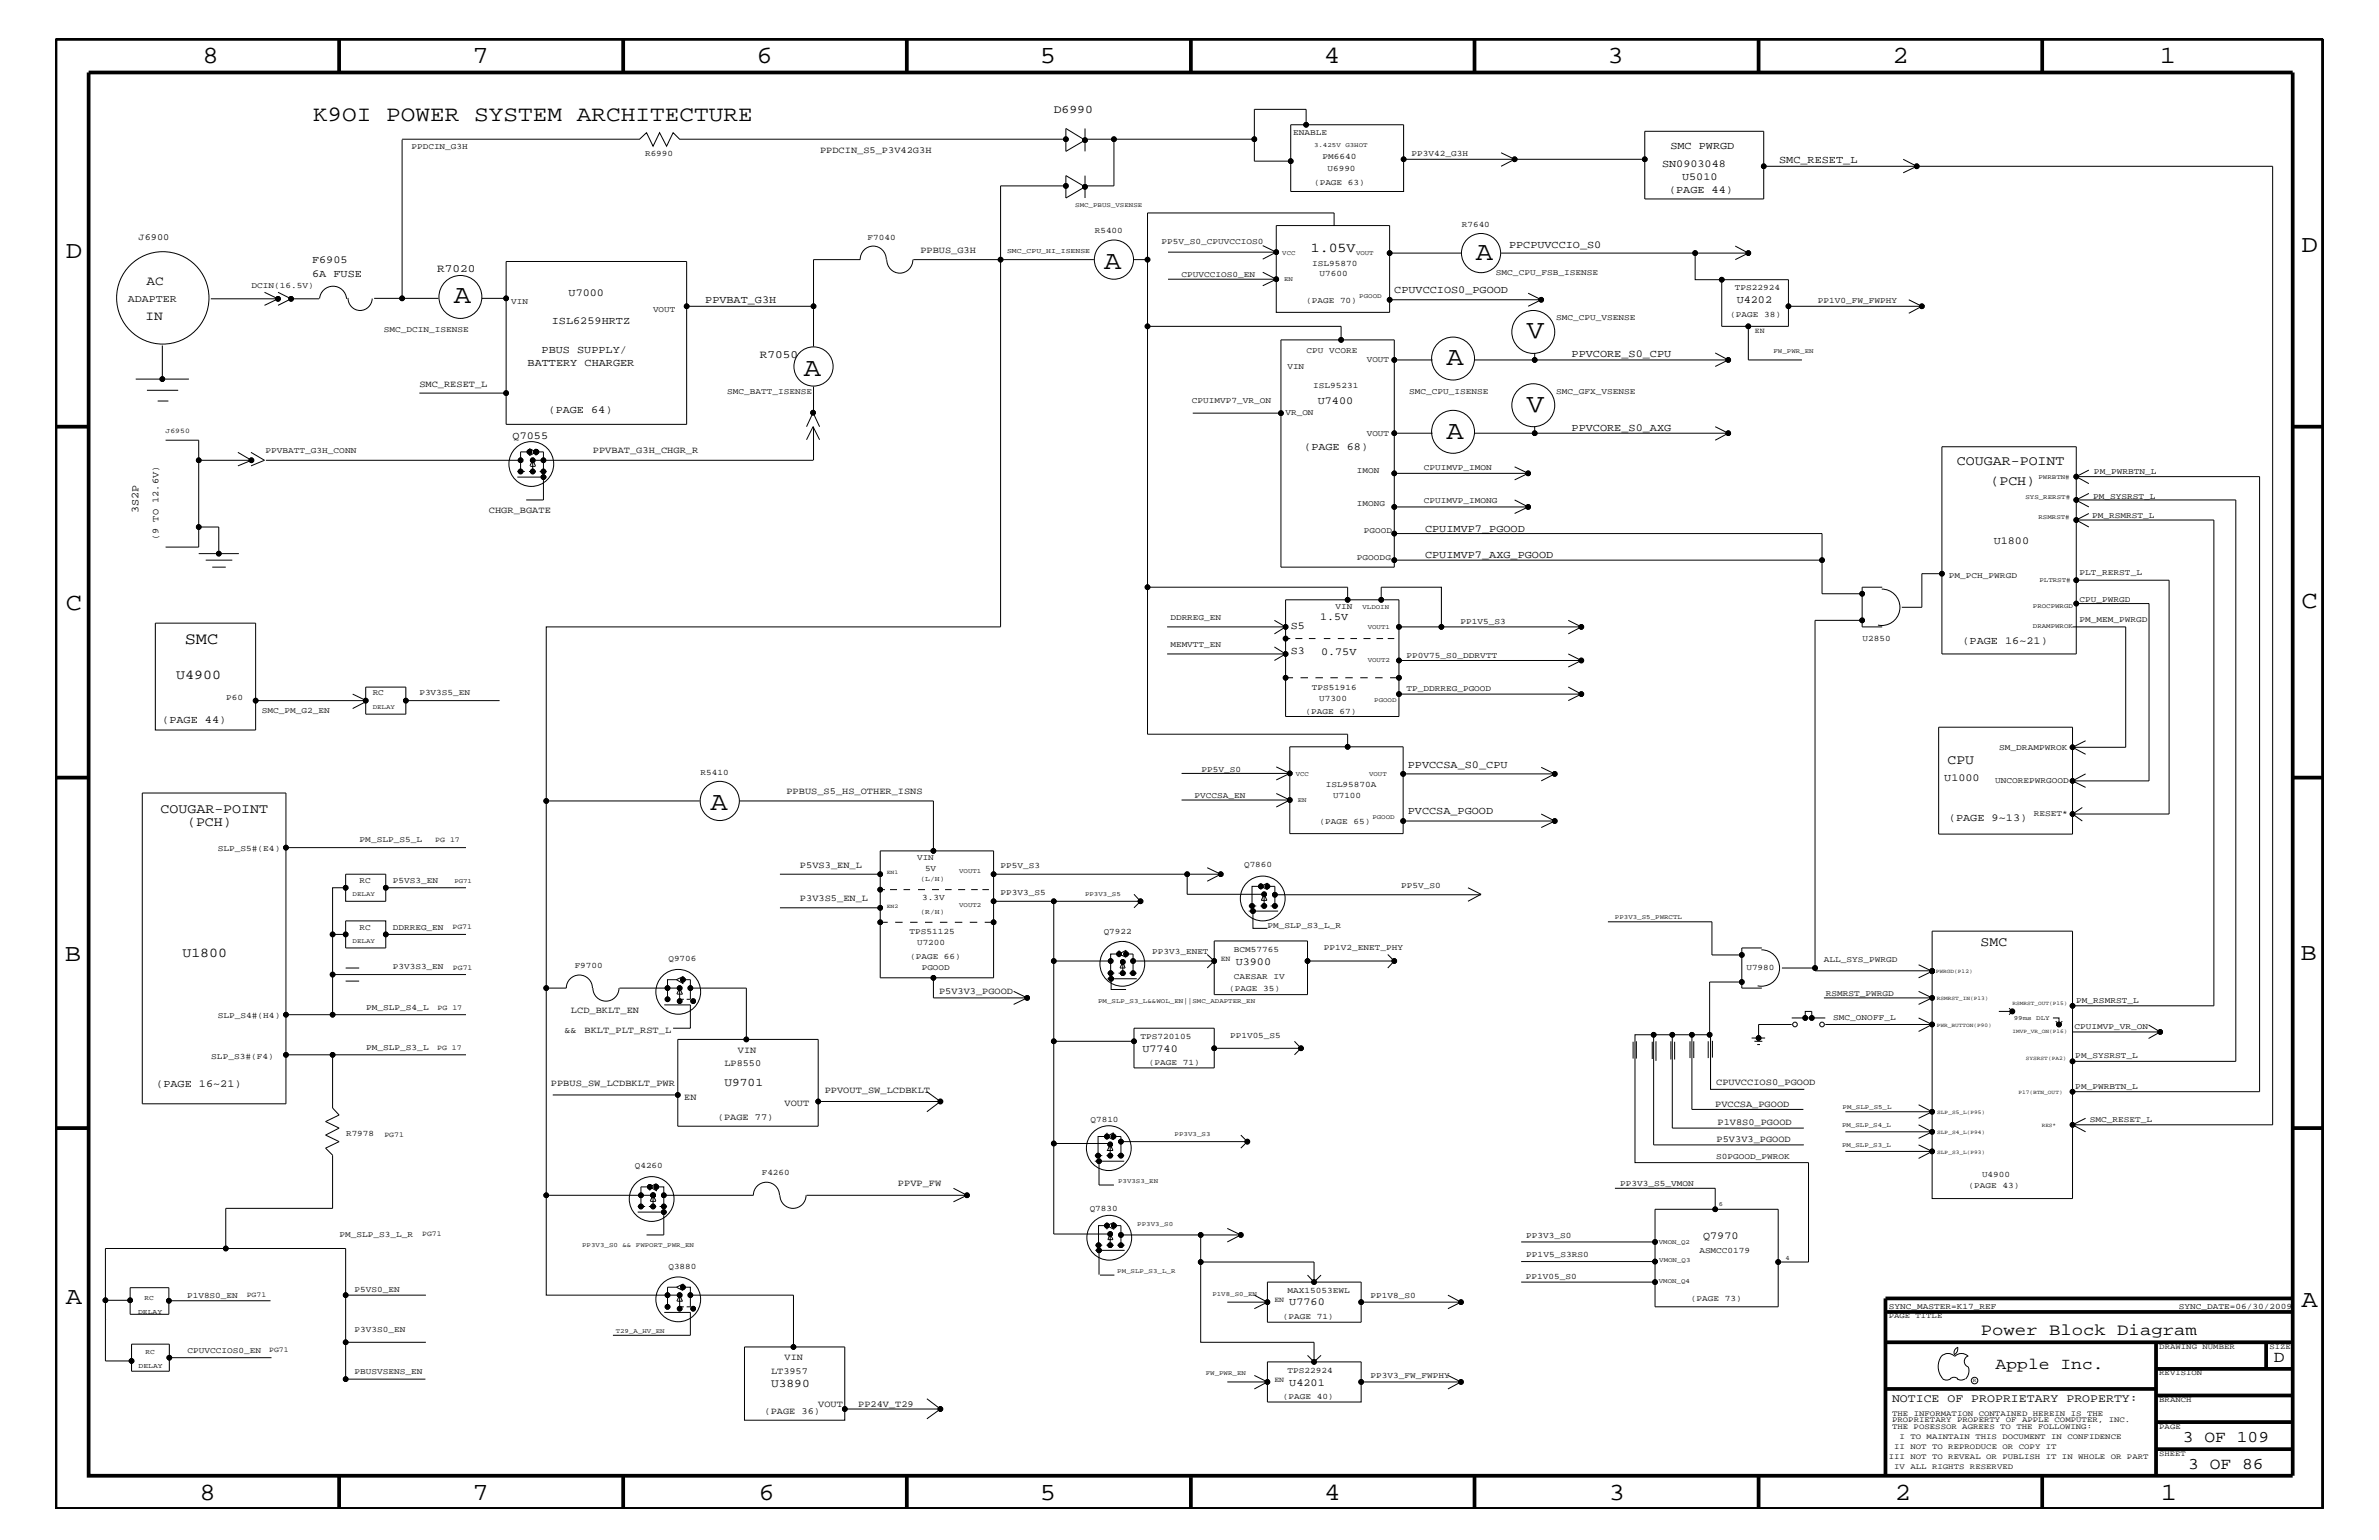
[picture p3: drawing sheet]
<svg xmlns="http://www.w3.org/2000/svg" width="432mm" height="279mm" viewBox="0 0 432 279" stroke-linecap="round" stroke-linejoin="round" font-family="sans-serif">
<defs><g id="words">
<g font-size="4.8">
<text x="267.9" y="47.1">A</text>
<text x="200.4" y="48.8">A</text>
<text x="82.4" y="55.1">A</text>
<text x="277.1" y="61.4">V</text>
<text x="145.9" y="68.2">A</text>
<text x="262.6" y="66.2">A</text>
<text x="277.1" y="74.7">V</text>
<text x="262.6" y="79.6">A</text>
<text x="128.9" y="147">A</text>
</g>
<g font-size="4.5">
<text x="36.7" y="11.5">8</text>
<text x="85.8" y="11.5">7</text>
<text x="137.3" y="11.5">6</text>
<text x="188.7" y="11.5">5</text>
<text x="240.3" y="11.5">4</text>
<text x="291.8" y="11.5">3</text>
<text x="343.5" y="11.5">2</text>
<text x="392" y="11.5">1</text>
<text x="11.9" y="46.8">D</text>
<text x="417.7" y="45.7">D</text>
<text x="11.9" y="110.6">C</text>
<text x="417.7" y="110.3">C</text>
<text x="11.8" y="174.3">B</text>
<text x="417.6" y="174.2">B</text>
<text x="11.9" y="236.7">A</text>
<text x="417.7" y="237.1">A</text>
<text x="36.2" y="272.1">8</text>
<text x="85.8" y="272.1">7</text>
<text x="137.7" y="272.1">6</text>
<text x="188.7" y="272.1">5</text>
<text x="240.4" y="272.1">4</text>
<text x="292" y="272.1">3</text>
<text x="343.9" y="272.1">2</text>
<text x="392.2" y="272.1">1</text>
</g>
<text font-size="4" x="56.8" y="21.9">K9OI POWER SYSTEM ARCHITECTURE</text>
<g font-size="3">
<text x="33.5" y="116.9">SMC</text>
<text x="359.5" y="242.3">Power Block Diagram</text>
<text x="362.2" y="248.4">Apple Inc.</text>
<text x="412.7" y="247.1">D</text>
<text x="396.2" y="261.6">3 OF 109</text>
<text x="397.2" y="266.6">3 OF 86</text>
</g>
<g font-size="2.5">
<text x="237.9" y="45.7">1.05V</text>
<text x="355.2" y="84.4">COUGAR-POINT</text>
<text x="361.3" y="88.1">(PCH)</text>
<text x="32" y="123.2">U4900</text>
<text x="353.5" y="138.5">CPU</text>
<text x="29.1" y="147.5">COUGAR-POINT</text>
<text x="34" y="149.9">(PCH)</text>
<text x="33.1" y="173.7">U1800</text>
<text x="359.5" y="171.6">SMC</text>
</g>
<g font-size="2.4">
<text x="26.6" y="51.8">AC</text>
<text x="26.4" y="58.1">IN</text>
</g>
<g font-size="2.1">
<text x="191.3" y="20.4">D6990</text>
<text x="131.5" y="197">U9701</text>
<text x="140" y="251.6">U3890</text>
<text x="343.4" y="254.4">NOTICE OF PROPRIETARY PROPERTY:</text>
</g>
<g font-size="2">
<text x="79.3" y="49.3">R7020</text>
<text x="137.9" y="65">R7050</text>
</g>
<g font-size="1.9">
<text x="303.2" y="27.1">SMC PWRGD</text>
<text x="322.9" y="29.5">SMC_RESET_L</text>
<text x="301.7" y="30.3">SN0903048</text>
<text x="302.9" y="35.1">(PAGE 44)</text>
<text x="305.3" y="32.7">U5010</text>
<text x="56.6" y="47.8">F6905</text>
<text x="273.9" y="45">PPCPUVCCIO_S0</text>
<text x="56.6" y="50.2">6A FUSE</text>
<text x="103.2" y="53.7">U7000</text>
<text x="253.1" y="53.2">CPUVCCIOS0_PGOOD</text>
<text x="23.2" y="54.8">ADAPTER</text>
<text x="100.2" y="58.7">ISL6259HRTZ</text>
<text x="128" y="54.9">PPVBAT_G3H</text>
<text x="315.2" y="55">U4202</text>
<text x="98.3" y="64">PBUS SUPPLY/</text>
<text x="285.2" y="64.8">PPVCORE_S0_CPU</text>
<text x="95.8" y="66.4">BATTERY CHARGER</text>
<text x="99.6" y="75">(PAGE 64)</text>
<text x="239.2" y="73.3">U7400</text>
<text x="93" y="79.7">Q7055</text>
<text x="236.7" y="81.7">(PAGE 68)</text>
<text x="285.2" y="78.2">PPVCORE_S0_AXG</text>
<text x="25.1" y="93.2" transform="rotate(-90 25.1 93.2)">3S2P</text>
<text x="258.7" y="96.5">CPUIMVP7_PGOOD</text>
<text x="258.7" y="101.3">CPUIMVP7_AXG_PGOOD</text>
<text x="361.9" y="98.7">U1800</text>
<text x="239.6" y="112.5">1.5V</text>
<text x="234.3" y="114.2">S5</text>
<text x="234.3" y="118.6">S3</text>
<text x="239.8" y="118.9">0.75V</text>
<text x="356.2" y="116.8">(PAGE 16~21)</text>
<text x="29.5" y="131.3">(PAGE 44)</text>
<text x="255.5" y="139.3">PPVCCSA_S0_CPU</text>
<text x="352.9" y="141.8">U1000</text>
<text x="255.5" y="147.8">PVCCSA_PGOOD</text>
<text x="353.7" y="149">(PAGE 9~13)</text>
<text x="224.3" y="175">U3900</text>
<text x="207.3" y="190.8">U7740</text>
<text x="28.4" y="197.1">(PAGE 16~21)</text>
<text x="309.1" y="224.8">Q7970</text>
<text x="234" y="236.8">U7760</text>
<text x="234" y="251.4">U4201</text>
</g>
<g font-size="1.7">
<text x="148.8" y="27.7">PPDCIN_S5_P3V42G3H</text>
<text x="25.1" y="43.5">J6900</text>
<text x="167" y="45.9">PPBUS_G3H</text>
<text x="76.1" y="70.1">SMC_RESET_L</text>
<text x="107.6" y="82.2">PPVBAT_G3H_CHGR_R</text>
<text x="88.7" y="93.1">CHGR_BGATE</text>
<text x="28.8" y="98" transform="rotate(-90 28.8 98)">(9 TO 12.6V)</text>
<text x="142.7" y="144">PPBUS_S5_HS_OTHER_ISNS</text>
<text x="145.2" y="157.4">P5VS3_EN_L</text>
<text x="145.2" y="163.5">P3V3S5_EN_L</text>
<text x="103.6" y="183.8">LCD_BKLT_EN</text>
<text x="170.4" y="180.4">P5V3V3_PGOOD</text>
<text x="102.4" y="187.4">&amp;&amp;</text>
<text x="106.1" y="187.4">BKLT_PLT_RST_L</text>
<text x="133.9" y="191">VIN</text>
<text x="100" y="197">PPBUS_SW_LCDBKLT_PWR</text>
<text x="131.5" y="193.4">LP8550</text>
<text x="311.5" y="196.8">CPUVCCIOS0_PGOOD</text>
<text x="124.2" y="199.5">EN</text>
<text x="130.3" y="203.1">(PAGE 77)</text>
<text x="142.4" y="200.7">VOUT</text>
<text x="149.7" y="198.2">PPVOUT_SW_LCDBKLT</text>
<text x="311.3" y="200.9">PVCCSA_PGOOD</text>
<text x="311.6" y="207.2">P5V3V3_PGOOD</text>
<text x="311.7" y="204.1">P1V8S0_PGOOD</text>
<text x="163" y="215.3">PPVP_FW</text>
<text x="140" y="249.2">LT3957</text>
<text x="142.4" y="246.7">VIN</text>
<text x="138.8" y="256.5">(PAGE 36)</text>
<text x="148.5" y="255.2">VOUT</text>
<text x="155.8" y="255.2">PP24V_T29</text>
</g>
<g font-size="1.5">
<text x="74.7" y="27">PPDCIN_G3H</text>
<text x="117.1" y="28.2">R6990</text>
<text x="234.7" y="24.6">ENABLE</text>
<text x="240" y="28.8">PM6640</text>
<text x="256.2" y="28.2">PP3V42_G3H</text>
<text x="238.5" y="33.6">(PAGE 63)</text>
<text x="241" y="31.1">U6990</text>
<text x="265.3" y="41.2">R7640</text>
<text x="157.5" y="43.5">F7040</text>
<text x="198.7" y="42.4">R5400</text>
<text x="210.8" y="44.2">PP5V_S0_CPUVCCIOS0</text>
<text x="45.6" y="52.3">DCIN(16.5V)</text>
<text x="214.5" y="50.2">CPUVCCIOS0_EN</text>
<text x="238.2" y="48.2">ISL95870</text>
<text x="239.5" y="50.2">U7600</text>
<text x="271.5" y="49.8">SMC_CPU_FSB_ISENSE</text>
<text x="314.9" y="52.7">TPS22924</text>
<text x="92.8" y="55.2">VIN</text>
<text x="118.5" y="56.6">VOUT</text>
<text x="237.1" y="55">(PAGE 70)</text>
<text x="282.4" y="58.1">SMC_CPU_VSENSE</text>
<text x="314" y="57.4">(PAGE 38)</text>
<text x="329.9" y="54.9">PP1V0_FW_FWPHY</text>
<text x="69.7" y="60.3">SMC_DCIN_ISENSE</text>
<text x="237.2" y="64">CPU VCORE</text>
<text x="248.1" y="65.7">VOUT</text>
<text x="132" y="71.6">SMC_BATT_ISENSE</text>
<text x="233.7" y="67">VIN</text>
<text x="238.3" y="70.5">ISL95231</text>
<text x="255.8" y="71.5">SMC_CPU_ISENSE</text>
<text x="282.4" y="71.5">SMC_GFX_VSENSE</text>
<text x="216.3" y="73.1">CPUIMVP7_VR_ON</text>
<text x="233.3" y="75.2">VR_ON</text>
<text x="48.2" y="82.2">PPVBATT_G3H_CONN</text>
<text x="248.1" y="79.1">VOUT</text>
<text x="246.3" y="85.9">IMON</text>
<text x="258.4" y="85.2">CPUIMVP_IMON</text>
<text x="380.1" y="86">PM_PWRBTN_L</text>
<text x="246.3" y="91.9">IMONG</text>
<text x="258.4" y="91.2">CPUIMVP_IMONG</text>
<text x="379.7" y="94">PM_RSMRST_L</text>
<text x="379.9" y="90.5">PM_SYSRST_L</text>
<text x="246.3" y="101.6">PGOODG</text>
<text x="247.6" y="96.7">PGOOD</text>
<text x="353.7" y="104.9">PM_PCH_PWRGD</text>
<text x="377.4" y="104.3">PLT_RERST_L</text>
<text x="212.4" y="112.5">DDRREG_EN</text>
<text x="242.4" y="110.5">VIN</text>
<text x="265.1" y="113.1">PP1V5_S3</text>
<text x="377.4" y="112.8">PM_MEM_PWRGD</text>
<text x="377.4" y="109.2">CPU_PWRGD</text>
<text x="212.4" y="117.4">MEMVTT_EN</text>
<text x="255.3" y="119.3">PP0V75_S0_DDRVTT</text>
<text x="338.1" y="116.3">U2850</text>
<text x="238.1" y="125.2">TPS51916</text>
<text x="255.3" y="125.4">TP_DDRREG_PGOOD</text>
<text x="41.1" y="127">P60</text>
<text x="47.5" y="129.4">SMC_PM_G2_EN</text>
<text x="67.6" y="126.2">RC</text>
<text x="76.1" y="126.2">P3V3S5_EN</text>
<text x="237" y="129.6">(PAGE 67)</text>
<text x="239.4" y="127.1">U7300</text>
<text x="362.9" y="136">SM_DRAMPWROK</text>
<text x="127.2" y="140.6">R5410</text>
<text x="218.1" y="140">PP5V_S0</text>
<text x="240.6" y="142.8">ISL95870A</text>
<text x="362.1" y="142">UNCOREPWRGOOD</text>
<text x="216.8" y="144.8">PVCCSA_EN</text>
<text x="239.5" y="149.5">(PAGE 65)</text>
<text x="242" y="144.7">U7100</text>
<text x="369.1" y="148.1">RESET*</text>
<text x="39.5" y="154.4">SLP_S5#(E4)</text>
<text x="65.3" y="152.9">PM_SLP_S5_L</text>
<text x="65.3" y="160.1">RC</text>
<text x="71.3" y="160.1">P5VS3_EN</text>
<text x="166.5" y="156.1">VIN</text>
<text x="167.9" y="158">5V</text>
<text x="181.6" y="157.5">PP5V_S3</text>
<text x="225.8" y="157.3">Q7860</text>
<text x="254.3" y="161.1">PP5V_S0</text>
<text x="167.4" y="163.3">3.3V</text>
<text x="181.6" y="162.4">PP3V3_S5</text>
<text x="65.3" y="168.7">RC</text>
<text x="71.3" y="168.7">DDRREG_EN</text>
<text x="165.1" y="169.5">TPS51125</text>
<text x="165.2" y="173.9">(PAGE 66)</text>
<text x="166.5" y="171.5">U7200</text>
<text x="200.3" y="169.5">Q7922</text>
<text x="209.1" y="173.2">PP3V3_ENET</text>
<text x="223.9" y="172.7">BCM57765</text>
<text x="230" y="168.4">PM_SLP_S3_L_R</text>
<text x="240.3" y="172.4">PP1V2_ENET_PHY</text>
<text x="71.3" y="175.9">P3V3S3_EN</text>
<text x="104.3" y="175.6">F9700</text>
<text x="121.3" y="174.4">Q9706</text>
<text x="167.3" y="176">PGOOD</text>
<text x="223.1" y="179.9">(PAGE 35)</text>
<text x="223.9" y="177.6">CAESAR IV</text>
<text x="317" y="176">U7980</text>
<text x="331" y="174.6">ALL_SYS_PWRGD</text>
<text x="39.5" y="184.7">SLP_S4#(H4)</text>
<text x="66.5" y="183.2">PM_SLP_S4_L</text>
<text x="331.4" y="180.6">RSMRST_PWRGD</text>
<text x="332.7" y="185">SMC_ONOFF_L</text>
<text x="376.9" y="181.9">PM_RSMRST_L</text>
<text x="66.5" y="190.4">PM_SLP_S3_L</text>
<text x="207" y="188.5">TPS720105</text>
<text x="223.3" y="188.2">PP1V05_S5</text>
<text x="376.5" y="186.7">CPUIMVP_VR_ON</text>
<text x="376.7" y="191.9">PM_SYSRST_L</text>
<text x="38.4" y="192.1">SLP_S3#(F4)</text>
<text x="208.5" y="193.2">(PAGE 71)</text>
<text x="376.7" y="197.6">PM_PWRBTN_L</text>
<text x="198" y="203.5">Q7810</text>
<text x="379.3" y="203.5">SMC_RESET_L</text>
<text x="62.8" y="206.2">R7978</text>
<text x="115.2" y="211.9">Q4260</text>
<text x="138.3" y="213.2">F4260</text>
<text x="294" y="215.3">PP3V3_S5_VMON</text>
<text x="311.5" y="210.3">S0PGOOD_PWROK</text>
<text x="357.3" y="215.6">(PAGE 43)</text>
<text x="359.7" y="213.6">U4900</text>
<text x="197.8" y="219.7">Q7830</text>
<text x="61.6" y="224.4">PM_SLP_S3_L_R</text>
<text x="277" y="224.6">PP3V3_S0</text>
<text x="308.4" y="227.3">ASMCC0179</text>
<text x="121.3" y="230.2">Q3880</text>
<text x="276.9" y="232">PP1V05_S0</text>
<text x="277" y="228">PP1V5_S3RS0</text>
<text x="34" y="235.6">P1V8S0_EN</text>
<text x="64.3" y="234.5">P5VS0_EN</text>
<text x="232.8" y="239.3">(PAGE 71)</text>
<text x="233.7" y="234.6">MAX15053EWL</text>
<text x="248.8" y="235.5">PP1V8_S0</text>
<text x="306.9" y="236.1">(PAGE 73)</text>
<text x="342.8" y="237.4">SYNC_MASTER=K17_REF</text>
<text x="395.5" y="237.4">SYNC_DATE=06/30/2009</text>
<text x="34" y="245.4">CPUVCCIOS0_EN</text>
<text x="64.3" y="241.8">P3V3S0_EN</text>
<text x="64.3" y="249.2">PBUSVSENS_EN</text>
<text x="233.7" y="249.1">TPS22924</text>
<text x="248.8" y="250">PP3V3_FW_FWPHY</text>
<text x="232.8" y="253.9">(PAGE 40)</text>
</g>
<g font-size="1.4">
<text x="318.5" y="60.4">EN</text>
<text x="79" y="152.9">PG 17</text>
<text x="82.1" y="168.5">PG71</text>
<text x="82.2" y="176.1">PG71</text>
<text x="221.6" y="174.4">EN</text>
<text x="79.4" y="183.2">PG 17</text>
<text x="79.3" y="190.4">PG 17</text>
<text x="69.8" y="206.3">PG71</text>
<text x="76.6" y="224.3">PG71</text>
<text x="44.8" y="235.4">PG71</text>
<text x="231.3" y="236.2">EN</text>
<text x="342.8" y="239.2">PAGE TITLE</text>
<text x="48.9" y="245.2">PG71</text>
<text x="391.9" y="244.7">DRAWING NUMBER</text>
<text x="411.9" y="244.7">SIZE</text>
<text x="231.3" y="250.7">EN</text>
<text x="391.9" y="249.5">REVISION</text>
<text x="343.4" y="256.8">THE INFORMATION CONTAINED HEREIN IS THE</text>
<text x="391.9" y="254.4">BRANCH</text>
<text x="343.4" y="259.3">THE POSESSOR AGREES TO THE FOLLOWING:</text>
<text x="343.4" y="258">PROPRIETARY PROPERTY OF APPLE COMPUTER, INC.</text>
<text x="343.8" y="262.9">II NOT TO REPRODUCE OR COPY IT</text>
<text x="344.8" y="261.1">I TO MAINTAIN THIS DOCUMENT IN CONFIDENCE</text>
<text x="391.9" y="259.3">PAGE</text>
<text x="342.8" y="264.7">III NOT TO REVEAL OR PUBLISH IT IN WHOLE OR PART</text>
<text x="343.8" y="266.6">IV ALL RIGHTS RESERVED</text>
<text x="391.9" y="264.1">SHEET</text>
</g>
<g font-size="1.3">
<text x="182.8" y="45.9">SMC_CPU_HI_ISENSE</text>
<text x="30.1" y="78.6">J6950</text>
<text x="167" y="159.9">(L/H)</text>
<text x="167" y="165.9">(R/H)</text>
<text x="25.1" y="238.4">DELAY</text>
<text x="26.2" y="235.9">RC</text>
<text x="26.4" y="245.7">RC</text>
<text x="25.1" y="248.2">DELAY</text>
</g>
<g font-size="1.2">
<text x="238.5" y="26.7">3.425V G3HOT</text>
<text x="195.2" y="37.5">SMC_PBUS_VSENSE</text>
<text x="232.7" y="46.3">VCC</text>
<text x="246.1" y="46.3">VOUT</text>
<text x="233.1" y="51">EN</text>
<text x="246.7" y="54">PGOOD</text>
<text x="321.9" y="64.1">FW_PWR_EN</text>
<text x="370" y="86.9">PWRBTN#</text>
<text x="367.6" y="90.5">SYS_RERST#</text>
<text x="370" y="94.2">RSMRST#</text>
<text x="370.2" y="105.5">PLTRST#</text>
<text x="247.3" y="110.5">VLDOIN</text>
<text x="369" y="114">DRAMPWROK</text>
<text x="369" y="110.3">PROCPWRGD</text>
<text x="248.2" y="114.2">VOUT1</text>
<text x="248.2" y="120.1">VOUT2</text>
<text x="67.6" y="128.6">DELAY</text>
<text x="249.4" y="127.4">PGOOD</text>
<text x="235.2" y="140.8">VCC</text>
<text x="248.5" y="140.8">VOUT</text>
<text x="235.5" y="145.6">EN</text>
<text x="249.1" y="148.5">PGOOD</text>
<text x="82.5" y="160.2">PG71</text>
<text x="174.1" y="158.4">VOUT1</text>
<text x="64" y="162.6">DELAY</text>
<text x="174.1" y="164.5">VOUT2</text>
<text x="196.9" y="162.5">PP3V3_S5</text>
<text x="293.1" y="166.7">PP3V3_S5_PWRCTL</text>
<text x="64" y="171.1">DELAY</text>
<text x="199.3" y="181.9">PM_SLP_S3_L&amp;&amp;WOL_EN||SMC_ADAPTER_EN</text>
<text x="365.5" y="185">99ms DLY</text>
<text x="334.4" y="201.2">PM_SLP_S5_L</text>
<text x="213.2" y="206.1">PP3V3_S3</text>
<text x="334.3" y="208.1">PM_SLP_S3_L</text>
<text x="334.3" y="204.4">PM_SLP_S4_L</text>
<text x="202.9" y="214.7">P3V3S3_EN</text>
<text x="312" y="218.9">6</text>
<text x="105.7" y="226.2">PP3V3_S0 &amp;&amp; FWPORT_PWR_EN</text>
<text x="206.4" y="222.4">PP3V3_S0</text>
<text x="301.1" y="225.7">VMON_Q2</text>
<text x="202.8" y="230.9">PM_SLP_S3_L_R</text>
<text x="301.1" y="232.7">VMON_Q4</text>
<text x="301.2" y="229.1">VMON_Q3</text>
<text x="324.1" y="228.6">4</text>
<text x="220" y="235.1">P1V8_S0_EN</text>
<text x="111.8" y="241.9">T29_A_HV_EN</text>
<text x="218.9" y="249.5">FW_PWR_EN</text>
</g>
<g font-size="1">
<text x="161" y="158.6">EN1</text>
<text x="161" y="164.7">EN2</text>
<text x="351.4" y="176.6">PWRGD(P12)</text>
<text x="351.5" y="181.4">RSMRST_IN(P13)</text>
<text x="365.3" y="182.4">RSMRST_OUT(P15)</text>
<text x="351.5" y="186.3">PWR_BUTTON(P90)</text>
<text x="365.3" y="187.5">IMVP_VR_ON(P16)</text>
<text x="367.7" y="192.3">SYSRST(PA2)</text>
<text x="351.6" y="202.1">SLP_S5_L(P95)</text>
<text x="366.4" y="198.4">P17(BTN_OUT)</text>
<text x="351.6" y="209.4">SLP_S3_L(P93)</text>
<text x="351.6" y="205.8">SLP_S4_L(P94)</text>
<text x="370.6" y="204.4">RES*</text>
<text x="358.1" y="250.7">R</text>
</g>
</g></defs>
<g fill="none" stroke="#000" stroke-width=".68" stroke-linecap="butt">
<path d="M10.1 7.1h411.5v266.7h-411.5zM16.1 13.2h400v254.5h-400zM61.6 7.1v6.1M113.1 7.1v6.1M164.6 7.1v6.1M216.2 7.1v6.1M267.6 7.1v6.1M319.2 7.1v6.1M370.7 7.1v6.1M10.1 77.4h6M416.1 77.4h5.5M10.1 141.1h6"/>
<path d="M416.1 141.1h5.5M10.1 204.7h6M416.1 204.7h5.5M342.2 238h73.9M416.1 235.6h-73.9v32.1M342.2 243.5h73.9M342.2 252h49.1M391.3 243.5v24.2M391.3 258h24.8M391.3 253.2h24.8M391.3 248.4h24.8M411.3 243.5v4.9"/>
<path d="M61.6 267.7v6.1M113.1 267.7v6.1M164.6 267.7v6.1M216.2 268v5.8M267.6 267.7v6.1M319.2 267.7v6.1M370.7 267.7v6.1M391.3 262.9h24.8"/>
</g>
<g fill="none" stroke="#000" stroke-width=".18">
<path d="M73 25.3v28.8h-5.1M73 25.3h43.1l1.2-1.2 1.2 2.4 1.2-2.4 1.3 2.4 1.2-2.4 1.2 1.2h70.1M193.5 33.7h-11.9v13.4h16.9M193.5 23.3l3.4 2.1-3.4 2.1zM196.9 31.9v2l-3.4 2v-4l3.4 2v2M196.9 23.3v4.2M197.4 25.3h30.3M202.2 25.3v8.4h-4.8M234.3 22.6h20.5v12.1h-20.5zM237.1 22.6v-2.8h-9.4v9.4h6.6M254.8 28.9h43.7M272.5 27.7l2.4 1.2-2.4 1.3"/>
<path d="M298.5 23.8h21.6v12.3h-21.6zM320.1 30.2h27.8l-2.5 1.2M345.4 28.9l2.5 1.3h64.6v173.9h-36.3M38.3 54.2h12.2M48 53l2.5 1.2M50.5 54.2l-2.5 1.2M50.5 53l2.3 1.2-2.3 1.2M52.7 54.2h5.2M58 54.2a2.46 2.46 0 0 1 2.5-2.3 2.46 2.46 0 0 1 2.4 2.3M63.2 54a2.2 2.2 0 0 0 2.1 2.3 2.2 2.2 0 0 0 2.3-2.1M73 54.1h6.6M87.5 54.1h4.4v17.2"/>
<path d="M91.9 54.1v-6.7h32.7v8.2h23.1v7.3M124.6 55.6v21.4h-32.7v-5.7M160.9 47.1a2.37 2.37 0 0 0-2.4-2.5 2.37 2.37 0 0 0-2.4 2.5h-8.4v8.5M161 47.1a2.37 2.37 0 0 0 2.3 2.5 2.37 2.37 0 0 0 2.4-2.5M165.8 47.1h15.8v66.6h-82.5v31.6M205.8 47.1h2.5M208.3 47.1v12.1h35.1v2.5M208.3 59.2v74h36.3v2.3M212 45.7h19.6M212 50.7h19.6M229.2 44.6l2.4 1.1-2.4 1.3M229.2 49.4l2.4 1.3-2.4 1.1"/>
<path d="M231.6 50.7v6h20.6v-2.3M242.1 41v-2.4h-33.8v8.5M252.2 45.9v8.5h27.5M265.2 45.9h-13v-5h-20.6v9.8M272.5 45.9h44.8M277.4 53.2l2.3 1.2M279.7 54.4l-2.3 1.2M307.7 45.9v4.8h4.8v8.5h12.1v-8.5h-12.1M315 44.6l2.3 1.3M317.3 59.2v6.1h9.8M317.3 45.9l-2.3 1.2M324.5 55.6h24.3"/>
<path d="M346.5 54.4l2.3 1.2M348.8 55.6l-2.3 1.2M24.6 68.8h4.9M26.7 70.8h5.6M28.6 72.8h2M29.5 62.7v6.1h4.8M30.1 79.9h6v15.7M76.1 71.3h15.8M146.4 79.8l1.2-2.4 1.2 2.4M146.4 77.4l1.2-2.5 1.2 2.5M147.7 70.1v4.8M147.7 77.4v6.1"/>
<path d="M216.5 75h16M253.1 78.6v7.3h24.3M253.1 78.6h6.9M253.1 65.3v13.3M260 65.3h-6.9v-3.6h-20.6v41.2h20.6v-10.9M267.6 78.6h46.1M267.6 65.3h46.1M278.6 64v1.3M278.6 77.4v1.2M311.3 77.4l2.4 1.2M311.3 64l2.4 1.3M313.7 78.6l-2.4 1.3"/>
<path d="M313.7 65.3l-2.4 1.2M30.1 99.3h6v-3.7h3.6v4.8M36.1 83.5h9.5M43.2 82.1l2.4 1.4M45.6 82.1l2.4 1.4-2.4 1M45.6 83.5l-2.4 1M48.3 83.5h46.2M93.9 86.6h4.7v4.1h-3.1M93.9 85.5h1.4M96.1 82v.7l1.3-.7M96.2 84.5l.5-1 .5 1M96.3 84.6h.9"/>
<path d="M96.7 85.5h.6M97.3 81.4v.6l-1.2-.6v.6h-1.6v3.5M97.3 82.7v-.7h1.3v3.5M98 85.5h1.2M98.6 86.6h.6M147.6 83.5h-50.9v2h-.7M253.1 85.9v6.1h24.3M253.1 96.8h77.6v4.8h-77.6M274.9 84.7l2.5 1.2-2.5 1.2M274.9 90.7l2.5 1.3-2.5 1.2M376.8 90.7l2.3 1.3M376.9 86.5h33.2v111.6h-33.9v-5.5"/>
<path d="M376.9 94.3l2.2 1.3M379.1 93.2l-2.2 1.1v11M379.1 89.5l-2.2 1.2v3.6h24.9v88.2h-25.6M379.1 87.7l-2.2-1.2v4.2h28.9v101.9h-29.6v-10.1M379.1 85.3l-2.2 1.2v-5.4h-24.4v23M28.2 113.1h18.2v19.3h-18.2zM36.1 100.4h7.2M37.3 101.6h4.9M38.5 102.9h2.5M208.3 106.5h36.3v2.3M211.8 113.7h21.5M211.8 118.6h21.5"/>
<path d="M231.3 119.8l2-1.2v11.4h20.6v-4.1h33.1M231.3 115l2-1.3v2.2M231.3 117.4l2 1.2M231.3 112.6l2 1.1M233.3 115.9v2.7M233.3 115.9h.9M235.1 115.9h1.3M237.6 115.9h1.2M240.3 115.9h1.2M242.8 115.9h1.2M245.1 115.9h1.2M247.5 115.9h1.3"/>
<path d="M249.9 115.9h1.1M250.7 108.8h-17.4v4.9M251.9 115.9h1.2M253.9 113.7h7.7v-7.2h-10.9v2.3h3.2v17.1M253.9 119.8h33.1M261.6 113.7h25.4M284.6 118.6l2.4 1.2-2.4 1.2M284.6 112.6l2.4 1.1M287 113.7l-2.4 1.3M330.7 101.6v6.1h7.3v-1.2h3.6M338 112.6h-8.6v63.5l21.3 .1-2.5-1.2M338 107.7v6h3.6"/>
<path d="M341.5 106.9a3.3 3.3 0 0 1 3.3 3.6 3.3 3.3 0 0 1-3.9 2.9M376.2 113.7h9.6v21.9h-9.6M376.9 105.3v13.3h-24.4v-14.5h-3.7v6.1h-3.6M376.9 109.5h13.2v32.2h-13.9M376.9 105.3h16.8v42.4h-17.5M46.4 127.1h20v-2.4h7.3v2.4h17M64 125.9l2.5 1.2M66.4 127.1v2.5h7.3v-2.5M66.5 127.3l-2.5 1.3M231.6 139.1l2.5 1.2M279.7 139.2l2.5 1.2M284.6 124.7l2.4 1.2"/>
<path d="M287 125.9l-2.4 1.2M376.2 135.6v6.1l2.3-1.3M376.2 135.6l2.3 1.2M378.5 134.4l-2.3 1.2v-3.7h-24.3v19.4h24.3v-3.6l1.8 1.3M51.9 153.8v46.5h-26.1v-56.4h26.1v9.9h32.7M99.1 145.3h27.9M99.1 145.3v34M134.3 145.3h35.1v9.1M141.6 158.6h18.2M159.8 158.6v2.8h.8M159.8 158.6v-4.2h20.5v4.2h35.2M180.3 158.6v18.8h-20.5v-16"/>
<path d="M214.5 145.1h19.6M214.5 140.3h19.6M215.5 158.6h6.1M215.5 158.6v3.6h13.9v2.2M219.1 157.4l2.5 1.2-2.5 1.3M231.6 144l2.5 1.1M234.1 145.1l-2.5 1.3M234.1 140.3l-2.5 1.2M254.7 140.4v-4.9h-20.6v15.7h20.6v-2.2M254.7 149h27.5M279.7 147.7l2.5 1.3M282.2 140.4h-27.5v8.6"/>
<path d="M282.2 149l-2.5 1.1M282.2 140.4l-2.5 1.3M376.2 141.7v6l1.8-1.2M376.2 141.7l2.3 1.2M62.7 167.1h7.3v4.9h-7.3zM62.7 169.5h-2.3v7.3M62.7 161.1v2.4h7.3v-4.9h-7.3v2.5h-2.3v8.4M62.7 175.6h2.5M62.7 178h2.5M70 169.5h14.6M70 161.1h14.6M84.6 176.8h-24.2v7.3"/>
<path d="M107.5 179.3a2.37 2.37 0 0 0-2.3-2.4 2.37 2.37 0 0 0-2.4 2.4h-3.7v37.6M107.6 179.3a2.37 2.37 0 0 0 2.4 2.3 2.37 2.37 0 0 0 2.4-2.3M112.4 179.3h8.6M121.2 179.3v2M123.4 179.3v2h.7M123.4 179.3l-.5 1.1M123.4 179.3l.5 1.1h-1M124 177.2v1.2l-1.2-.7h-1.6v1.6h2.2M124 177.7h1.3v3.6h-.7M124 177.2l-1.2 .5M125.3 179.3h10.2v9.3h-12.5v15.7h25.5v-4.5M141.6 164.7h18.2"/>
<path d="M161.5 161.4h1.3M164 161.4h1.2M166.6 161.4h1.3M169.2 161.4h1.2M169.4 177.4v3.6h17M171.5 161.4h1.2M173.9 161.4h1.3M176.3 161.4h1.2M178.3 161.4h1.2M180.3 163.5h26.7M184 179.9l2.4 1.1M191.3 163.5v60.4h10.3"/>
<path d="M191.3 174.4h10.3M201 176.6h1.3M201 177.6h.7M203 176.6h1.4M203.1 173.7v-.6h-1.5v3.5M203.1 172.4v.7M203.1 173.1l1.3-.7v1.3zM203.8 174.5l.4 1.1h-.9zM203.8 174.5v2.1M204.4 173.1h1.3v3.5M205 176.6h1.3M205.7 174.4h14.7l-1.3 1.2"/>
<path d="M205.8 162.2l1.2 1.3M206.3 177.6h-4.6v1.9h2.7M207 163.5l-1.2 1.2M219.1 173.2l1.3 1.2M226.7 164.4h.5M226.7 165.3h.7M228.8 164.4h1.2M228.9 160.2v.6l1.1 .6v-.6h1.4v3.6M228.9 160.8v.6M229.4 162.2l.6 1.2h-1.1zM230 160.8v-.6l-1.1 .6h-1.7v3.6h.8M230.6 164.4h1.4"/>
<path d="M231.4 162.3h37.4M232 165.3h-4.6v3.1h2.6M251.9 173.2l1.2 1.2h-15.8v-3.7h-16.9v9.8h16.9v-6.1M253.1 174.4l-1.2 1.2M266.4 161.1l2.4 1.1-2.4 1.3M291.8 167.2h18.9v6.1h5.4M316.1 178.2h-5.8l.2 19.4h17M319.7 172.3a3.3 3.3 0 0 1 3.3 3.7 3.3 3.3 0 0 1-4 2.9M319.8 172h-3.7v7.3h3.7M323.4 175.6h6M348.2 179.9l2.5 1.1-2.5 1.2M348.2 177.4l2.5-1.2v4.8"/>
<path d="M350.7 176.1v-7.2h25.5v13.6M51.9 191.4h32.7M51.9 184.1h32.7M60.4 191.4v9.6l1.2 1.3-2.5 1.2 2.5 1.2-2.5 1.2 2.5 1.2-2.5 1.2 1.3 1.3v9.6h-19.4v7.3M100.3 198.7h22.7M120.6 182.3h4.7v4.2h-3.1M121 181.3h.7M135.5 188.6h13v11.2h22.2M168.2 198.1l2.5 1.7-2.5 1.9M186.4 181l-2.4 1.2M191.3 188.9h14.5M205.8 186.5h14.6v7.2h-14.6z"/>
<path d="M220.4 190.2h15.7M235 188.9l1.1 1.3-1.1 1.2M296.4 189v3.1M297 188.9v3.2M299.9 189v3.1M300.1 187.7v20h27.3M300.6 188.9v3.6M303.3 188.9v3.3M303.5 187.7h-6.7v23.2h31.5v18.1h-5.6v8.1h-22.3v-17.7h22.3v9.6M303.5 187.7v17h23.9M303.5 187.7h6.8M304 189v3.2"/>
<path d="M306.7 188.9v3.1M307.1 187.7v13.6h20.2M307.4 188.9v3.1M310 188.9v3.1M310.8 188.8v3.1M317.9 188.3h2.5M318.4 188.9h1.5M318.9 189.5h.5M325.2 184.7h3.6v-1.2h-1.1v1.2M325.2 185.9h-6v2.4M328.8 184.7h2.5M331 181h19.7"/>
<path d="M331.3 185.9h19.4M350.7 181v4.9l-2.5-1.2M350.7 185.9l-2.5 1.2M350.7 185.9v15.8M362.8 183.5h2.5l-.6 .6M364.7 182.9l.6 .6M372.6 184.7h1.1v1.2M373.1 185.3l.6 .6 .6-.6M376.2 198.1v19.4h-25.5v-8.6M376.2 187.2h15.9M390 186l2.1 1.2M392.1 187.2l-2.1 1.2"/>
<path d="M115.7 219.9h5.4M115.7 218.9h1.4M116.1 216.9h-17v18.1h21.9M116.3 216.9v2M117.8 218.9h1.3M117.9 216v-.7l1.2-.6v1.3l-1.2-.7h-1.6v1.6h2.2M118 218h1M118.5 216.9v2M118.5 216.9l.5 1M118.5 216.9l-.5 1M119.1 215.3h1.4v1.6h16.2a2.37 2.37 0 0 1 2.4-2.4 2.37 2.37 0 0 1 2.4 2.4M119.7 218.9h1.4"/>
<path d="M120.5 219.9v4.2h-3.2M120.5 216.9v2M141.6 216.9a2.37 2.37 0 0 0 2.3 2.3 2.37 2.37 0 0 0 2.4-2.3M146.4 216.9h29.1M173.1 215.6l2.4 1.3M175.5 216.9l-2.4 1.1M191.3 207.5h10.1v.2M191.8 207.7h.1M198.7 210.7h.8v4.3h2.7M198.7 209.7h1.4M199.5 210.7h4.5M200.9 206.8v-.6h-1.6v3.5"/>
<path d="M200.9 205.5v.7l1.2 .6v-1.3l-1.2 .7M201.5 207.6v2.1h-.7M201.5 207.6l.5 1.1h-1zM201.5 209.7h.6M202.1 206.2h1.4v3.5M202.8 209.7h1.2M203.5 207.1h22.9l-1.2 1.2M225.2 205.9l1.2 1.2M293.1 215.6h18.2v3.8M334.9 201.7h15.8M334.9 205.3h15.8M334.9 208.9h15.8"/>
<path d="M348.2 200.4l2.5 1.3-2.5 1.2M350.7 201.7v3.6l-2.5-1.2M350.7 205.3v3.6l-2.5-1.2M350.7 205.3l-2.5 1.2M350.7 208.9l-2.5 1.3M376.2 204.1l2.3 1.2M378.5 202.9l-2.3 1.2M19.1 239.5v7.4h4.8M19.1 235.9v-9.4h43.6v23.7M19.2 239.4l-.1 .1M23.6 235.9h-4.5v3.6M23.6 233.6h7v4.8h-7z"/>
<path d="M30.6 236h18.5M62.7 235h14.6M120.6 238.1h4.7v4.2h-14M121 237.1h.7M121.2 235v2.1M122.8 233.5h-1.6v1.5h2.2l-.5 1.1M122.8 233.5l1.2 .6v-.6M122.9 236.1h1l-.5-1.1v2.1h.7M124 232.9v.6h1.3v1.5M124 232.9l-1.2 .6M124.6 237.1h.7v-2.1h18.7v9.4M198.8 225.9h1.3"/>
<path d="M198.8 226.9h5.3M199.5 226.9v4.4M199.6 231.3h2.7M200.8 225.9h1.4M200.9 223v-.6h-1.5v3.5M200.9 221.8v.6l1.3 .6v-1.2l-1.3 .6M201.5 223.9l.5 1h-.9zM201.5 223.9v2M202.2 222.4h1.3v3.5M202.8 225.9h1.3M203.5 224.1h21.7M217.9 224.1v4.9h20.6v3.6"/>
<path d="M217.9 229v14.5h20.6v3.6l-1.2-1.2M222.8 236.2h7.2M222.8 222.9l2.4 1.2M225.2 224.1l-2.4 1.2M227.7 235l2.3 1.2M230 236.2v-3.6h17.1v3.6M237.3 231.3l1.2 1.3 1.3-1.3M262.8 235l2.4 1.2-2.4 1.2M265.2 236.2h-18.1v3.7h-17.1v-3.7l-2.3 1.2M276.1 232.6h24.3M276.1 228.9h24.3M276.1 225.3h24.3"/>
<path d="M23.9 243.9h6.8v4.9h-6.8zM30.7 246.3h18.6M62.7 250.2h14.5M62.7 243.5h14.6M62.8 250.1l-.1 .1M135.1 244.4h18.2v13.3h-18.2zM153.3 255.6h17.4M168.2 253.8l2.5 1.8-2.5 1.8M222.8 250.7h7.2M227.7 249.5l2.3 1.2v-3.6h17.1v7.3h-17.1v-3.7M230 250.7l-2.3 1.3M239.8 245.9l-1.3 1.2"/>
<path d="M247.1 250.7h18.1M262.8 249.5l2.4 1.2-2.4 1.3M352.3 246.1a1.69 1.69 0 0 1 2.5 0 1.72 1.72 0 0 1 2.4 0M352.4 246a3.2 3.2 0 0 0 .4 4.3l.8 .1 .4-.2M354 250.2l.7-.3 .7 .3M355.2 250.2l.7 .2 .7-.2M355.3 244.4v.3a1.18 1.18 0 0 1-.6 1.1M355.4 244.4a.99 .99 0 0 0-.6 1.4M357.2 246a1.04 1.04 0 0 0-.7 1 1.04 1.04 0 0 0 .7 1M357.3 248l.1 .7a2.11 2.11 0 0 1-.6 1.5"/>
<circle cx="193.5" cy="33.7" r=".42"/>
<circle cx="193.5" cy="25.3" r=".42"/>
<circle cx="196.9" cy="33.9" r=".42"/>
<circle cx="196.9" cy="25.4" r=".42"/>
<circle cx="202.2" cy="25.3" r=".42"/>
<circle cx="227.7" cy="25.3" r=".42"/>
<circle cx="234.3" cy="29.2" r=".42"/>
<circle cx="237.1" cy="22.6" r=".42"/>
<circle cx="254.8" cy="28.9" r=".42"/>
<circle cx="274.9" cy="28.9" r=".42"/>
<circle cx="298.5" cy="28.9" r=".42"/>
<circle cx="320.1" cy="30.2" r=".42"/>
<circle cx="347.9" cy="30.2" r=".42"/>
<circle cx="29.5" cy="54" r="8.4"/>
<circle cx="50.5" cy="54.2" r=".42"/>
<circle cx="52.8" cy="54.2" r=".42"/>
<circle cx="73" cy="54.1" r=".42"/>
<circle cx="83.6" cy="53.9" r="3.9"/>
<circle cx="91.9" cy="54.1" r=".42"/>
<circle cx="124.6" cy="55.6" r=".42"/>
<circle cx="147.7" cy="55.6" r=".42"/>
<circle cx="181.6" cy="47.1" r=".42"/>
<circle cx="202.2" cy="47.1" r="3.6"/>
<circle cx="208.3" cy="47.1" r=".42"/>
<circle cx="208.3" cy="59.2" r=".42"/>
<circle cx="231.6" cy="45.7" r=".42"/>
<circle cx="231.6" cy="50.7" r=".42"/>
<circle cx="252.2" cy="45.9" r=".42"/>
<circle cx="252.2" cy="54.4" r=".42"/>
<circle cx="268.8" cy="45.9" r="3.6"/>
<circle cx="279.7" cy="54.4" r=".42"/>
<circle cx="307.7" cy="45.9" r=".42"/>
<circle cx="312.5" cy="50.7" r=".42"/>
<circle cx="317.3" cy="59.2" r=".42"/>
<circle cx="317.3" cy="45.9" r=".42"/>
<circle cx="324.6" cy="55.6" r=".42"/>
<circle cx="348.8" cy="55.6" r=".42"/>
<circle cx="29.5" cy="68.8" r=".42"/>
<circle cx="91.9" cy="71.3" r=".42"/>
<circle cx="147.6" cy="74.9" r=".42"/>
<circle cx="147.7" cy="66.5" r="3.6"/>
<circle cx="232.5" cy="75" r=".42"/>
<circle cx="243.4" cy="61.7" r=".42"/>
<circle cx="253.1" cy="65.3" r=".42"/>
<circle cx="253.1" cy="78.6" r=".42"/>
<circle cx="263.7" cy="78.3" r="3.9"/>
<circle cx="263.7" cy="65.1" r="3.9"/>
<circle cx="278.3" cy="60.2" r="3.9"/>
<circle cx="278.3" cy="73.5" r="3.9"/>
<circle cx="278.6" cy="65.3" r=".42"/>
<circle cx="278.6" cy="78.6" r=".42"/>
<circle cx="313.7" cy="65.3" r=".42"/>
<circle cx="313.7" cy="78.6" r=".42"/>
<circle cx="36.1" cy="83.5" r=".42"/>
<circle cx="36.1" cy="95.6" r=".42"/>
<circle cx="45.6" cy="83.5" r=".42"/>
<circle cx="94.5" cy="85.5" r=".42"/>
<circle cx="94.5" cy="83.5" r=".42"/>
<circle cx="96.1" cy="82" r=".42"/>
<circle cx="96.4" cy="84.2" r="4.1"/>
<circle cx="96.7" cy="83.5" r=".42"/>
<circle cx="96.7" cy="85.5" r=".42"/>
<circle cx="97.3" cy="82" r=".42"/>
<circle cx="97.4" cy="82" r=".42"/>
<circle cx="98.6" cy="85.5" r=".42"/>
<circle cx="98.6" cy="83.5" r=".42"/>
<circle cx="98.6" cy="86.6" r=".42"/>
<circle cx="253.1" cy="92" r=".42"/>
<circle cx="253.1" cy="96.8" r=".42"/>
<circle cx="253.1" cy="85.9" r=".42"/>
<circle cx="277.4" cy="92" r=".42"/>
<circle cx="277.4" cy="85.9" r=".42"/>
<circle cx="376.9" cy="86.5" r=".42"/>
<circle cx="376.9" cy="90.7" r=".42"/>
<circle cx="376.9" cy="94.3" r=".42"/>
<circle cx="39.7" cy="100.4" r=".42"/>
<circle cx="208.3" cy="106.5" r=".42"/>
<circle cx="233.3" cy="118.6" r=".42"/>
<circle cx="233.3" cy="113.7" r=".42"/>
<circle cx="233.3" cy="115.9" r=".42"/>
<circle cx="244.6" cy="108.8" r=".42"/>
<circle cx="250.7" cy="108.8" r=".42"/>
<circle cx="253.1" cy="101.6" r=".42"/>
<circle cx="253.9" cy="119.8" r=".42"/>
<circle cx="253.9" cy="113.7" r=".42"/>
<circle cx="261.6" cy="113.7" r=".42"/>
<circle cx="287" cy="119.8" r=".42"/>
<circle cx="287" cy="113.7" r=".42"/>
<circle cx="330.7" cy="101.6" r=".42"/>
<circle cx="338" cy="112.6" r=".42"/>
<circle cx="338" cy="107.7" r=".42"/>
<circle cx="352.5" cy="104.1" r=".42"/>
<circle cx="376.9" cy="109.5" r=".42"/>
<circle cx="376.9" cy="105.3" r=".42"/>
<circle cx="46.4" cy="127.1" r=".42"/>
<circle cx="66.4" cy="127.1" r=".42"/>
<circle cx="73.7" cy="127.1" r=".42"/>
<circle cx="233.3" cy="123" r=".42"/>
<circle cx="244.6" cy="135.5" r=".42"/>
<circle cx="253.9" cy="123" r=".42"/>
<circle cx="253.9" cy="125.9" r=".42"/>
<circle cx="287" cy="125.9" r=".42"/>
<circle cx="376.2" cy="135.6" r=".42"/>
<circle cx="51.9" cy="153.8" r=".42"/>
<circle cx="99.1" cy="145.3" r=".42"/>
<circle cx="130.6" cy="145.3" r="3.6"/>
<circle cx="159.8" cy="158.6" r=".42"/>
<circle cx="169.4" cy="154.4" r=".42"/>
<circle cx="180.3" cy="158.6" r=".42"/>
<circle cx="215.5" cy="158.6" r=".42"/>
<circle cx="221.6" cy="158.6" r=".42"/>
<circle cx="234.1" cy="140.3" r=".42"/>
<circle cx="234.1" cy="145.1" r=".42"/>
<circle cx="254.7" cy="149" r=".42"/>
<circle cx="254.7" cy="140.4" r=".42"/>
<circle cx="282.2" cy="149" r=".42"/>
<circle cx="282.2" cy="140.4" r=".42"/>
<circle cx="376.2" cy="147.7" r=".42"/>
<circle cx="376.2" cy="141.7" r=".42"/>
<circle cx="60.4" cy="169.5" r=".42"/>
<circle cx="60.4" cy="176.8" r=".42"/>
<circle cx="62.7" cy="161.1" r=".42"/>
<circle cx="62.7" cy="169.5" r=".42"/>
<circle cx="70" cy="161.1" r=".42"/>
<circle cx="70" cy="169.5" r=".42"/>
<circle cx="99.1" cy="179.3" r=".42"/>
<circle cx="121.2" cy="179.3" r=".42"/>
<circle cx="123.1" cy="179.9" r="4.1"/>
<circle cx="123.4" cy="179.3" r=".42"/>
<circle cx="124" cy="177.7" r=".42"/>
<circle cx="125.3" cy="179.3" r=".42"/>
<circle cx="159.8" cy="167.3" r=".42"/>
<circle cx="159.8" cy="164.7" r=".42"/>
<circle cx="159.8" cy="161.4" r=".42"/>
<circle cx="169.4" cy="177.4" r=".42"/>
<circle cx="180.3" cy="163.5" r=".42"/>
<circle cx="180.3" cy="167.3" r=".42"/>
<circle cx="191.3" cy="174.4" r=".42"/>
<circle cx="191.3" cy="163.5" r=".42"/>
<circle cx="201.6" cy="176.6" r=".42"/>
<circle cx="201.6" cy="174.4" r=".42"/>
<circle cx="201.7" cy="177.6" r=".42"/>
<circle cx="203.1" cy="173.1" r=".42"/>
<circle cx="203.7" cy="174.9" r="4.1"/>
<circle cx="203.8" cy="174.5" r=".42"/>
<circle cx="203.8" cy="176.6" r=".42"/>
<circle cx="204.4" cy="173.1" r=".42"/>
<circle cx="205.7" cy="174.4" r=".42"/>
<circle cx="205.7" cy="176.6" r=".42"/>
<circle cx="207" cy="163.5" r=".42"/>
<circle cx="220.4" cy="174.4" r=".42"/>
<circle cx="227.2" cy="164.4" r=".42"/>
<circle cx="227.4" cy="165.3" r=".42"/>
<circle cx="228.9" cy="160.8" r=".42"/>
<circle cx="229.2" cy="163" r="4.1"/>
<circle cx="229.4" cy="162.2" r=".42"/>
<circle cx="229.4" cy="164.4" r=".42"/>
<circle cx="230" cy="160.8" r=".42"/>
<circle cx="231.4" cy="164.4" r=".42"/>
<circle cx="231.4" cy="162.3" r=".42"/>
<circle cx="237.3" cy="174.4" r=".42"/>
<circle cx="253.1" cy="174.4" r=".42"/>
<circle cx="316.1" cy="178.2" r=".42"/>
<circle cx="316.1" cy="173.3" r=".42"/>
<circle cx="329.4" cy="175.6" r=".42"/>
<circle cx="350.7" cy="176.1" r=".42"/>
<circle cx="350.7" cy="176.2" r=".42"/>
<circle cx="51.9" cy="184.1" r=".42"/>
<circle cx="51.9" cy="191.4" r=".42"/>
<circle cx="60.4" cy="184.1" r=".42"/>
<circle cx="60.4" cy="191.4" r=".42"/>
<circle cx="121.2" cy="181.3" r=".42"/>
<circle cx="123" cy="198.7" r=".42"/>
<circle cx="123.4" cy="181.6" r=".42"/>
<circle cx="125.8" cy="181.6" r=".42"/>
<circle cx="135.5" cy="188.6" r=".42"/>
<circle cx="148.5" cy="199.8" r=".42"/>
<circle cx="170.7" cy="199.8" r=".42"/>
<circle cx="186.4" cy="181" r=".42"/>
<circle cx="191.3" cy="188.9" r=".42"/>
<circle cx="205.8" cy="188.9" r=".42"/>
<circle cx="220.4" cy="190.2" r=".42"/>
<circle cx="236.1" cy="190.2" r=".42"/>
<circle cx="300.1" cy="187.7" r=".42"/>
<circle cx="303.5" cy="187.7" r=".42"/>
<circle cx="307.1" cy="187.7" r=".42"/>
<circle cx="310.3" cy="187.7" r=".42"/>
<circle cx="319.2" cy="188.3" r=".42"/>
<circle cx="325.8" cy="185.9" r=".42"/>
<circle cx="327.7" cy="184.7" r=".42"/>
<circle cx="328.8" cy="184.7" r=".42"/>
<circle cx="330.7" cy="185.9" r=".42"/>
<circle cx="350.7" cy="185.9" r=".42"/>
<circle cx="350.7" cy="181" r=".42"/>
<circle cx="365.3" cy="183.5" r=".42"/>
<circle cx="373.7" cy="185.9" r=".42"/>
<circle cx="376.2" cy="182.5" r=".42"/>
<circle cx="376.2" cy="192.6" r=".42"/>
<circle cx="376.2" cy="198.1" r=".42"/>
<circle cx="392.1" cy="187.2" r=".42"/>
<circle cx="99.1" cy="216.9" r=".42"/>
<circle cx="116.3" cy="216.9" r=".42"/>
<circle cx="116.3" cy="218.9" r=".42"/>
<circle cx="117.9" cy="215.3" r=".42"/>
<circle cx="118.3" cy="217.5" r="4.1"/>
<circle cx="118.5" cy="216.9" r=".42"/>
<circle cx="118.5" cy="218.9" r=".42"/>
<circle cx="119.1" cy="215.3" r=".42"/>
<circle cx="120.5" cy="218.9" r=".42"/>
<circle cx="120.5" cy="219.9" r=".42"/>
<circle cx="120.5" cy="216.9" r=".42"/>
<circle cx="175.5" cy="216.9" r=".42"/>
<circle cx="191.3" cy="207.5" r=".42"/>
<circle cx="199.3" cy="209.7" r=".42"/>
<circle cx="199.5" cy="210.7" r=".42"/>
<circle cx="200.9" cy="206.2" r=".42"/>
<circle cx="201.3" cy="208.3" r="4.1"/>
<circle cx="201.5" cy="209.7" r=".42"/>
<circle cx="201.5" cy="207.6" r=".42"/>
<circle cx="202.1" cy="206.2" r=".42"/>
<circle cx="203.5" cy="209.7" r=".42"/>
<circle cx="203.5" cy="207.1" r=".42"/>
<circle cx="226.4" cy="207.1" r=".42"/>
<circle cx="311.3" cy="219.4" r=".42"/>
<circle cx="350.7" cy="208.9" r=".42"/>
<circle cx="350.7" cy="201.7" r=".42"/>
<circle cx="350.7" cy="205.3" r=".42"/>
<circle cx="376.2" cy="204.1" r=".42"/>
<circle cx="19.1" cy="235.9" r=".42"/>
<circle cx="23.6" cy="235.9" r=".42"/>
<circle cx="30.6" cy="236" r=".42"/>
<circle cx="41" cy="226.5" r=".42"/>
<circle cx="62.7" cy="235" r=".42"/>
<circle cx="121.2" cy="235" r=".42"/>
<circle cx="121.2" cy="237.1" r=".42"/>
<circle cx="123.1" cy="235.7" r="4.1"/>
<circle cx="123.4" cy="235" r=".42"/>
<circle cx="123.4" cy="237.4" r=".42"/>
<circle cx="124" cy="233.5" r=".42"/>
<circle cx="125.3" cy="235" r=".42"/>
<circle cx="125.8" cy="237.4" r=".42"/>
<circle cx="199.4" cy="225.9" r=".42"/>
<circle cx="199.5" cy="226.9" r=".42"/>
<circle cx="200.9" cy="222.4" r=".42"/>
<circle cx="201.3" cy="224.6" r="4.1"/>
<circle cx="201.5" cy="223.9" r=".42"/>
<circle cx="201.5" cy="225.9" r=".42"/>
<circle cx="202.2" cy="222.4" r=".42"/>
<circle cx="203.5" cy="224.1" r=".42"/>
<circle cx="203.5" cy="225.9" r=".42"/>
<circle cx="217.9" cy="229" r=".42"/>
<circle cx="217.9" cy="224.1" r=".42"/>
<circle cx="225.2" cy="224.1" r=".42"/>
<circle cx="230" cy="236.2" r=".42"/>
<circle cx="238.5" cy="232.6" r=".42"/>
<circle cx="247.1" cy="236.2" r=".42"/>
<circle cx="265.2" cy="236.2" r=".42"/>
<circle cx="300.4" cy="225.3" r=".42"/>
<circle cx="300.4" cy="228.9" r=".42"/>
<circle cx="300.4" cy="232.6" r=".42"/>
<circle cx="322.7" cy="229" r=".42"/>
<circle cx="23.9" cy="246.9" r=".42"/>
<circle cx="30.7" cy="246.3" r=".42"/>
<circle cx="62.7" cy="243.5" r=".42"/>
<circle cx="62.7" cy="250.2" r=".42"/>
<circle cx="144" cy="244.4" r=".42"/>
<circle cx="153.3" cy="255.6" r=".42"/>
<circle cx="170.7" cy="255.6" r=".42"/>
<circle cx="230" cy="250.7" r=".42"/>
<circle cx="238.5" cy="247.1" r=".42"/>
<circle cx="247.1" cy="250.7" r=".42"/>
<circle cx="265.2" cy="250.7" r=".42"/>
<circle cx="358.4" cy="250.5" r=".59"/>
</g>
<path d="M233.3 123h20.6M159.8 167.3h20.5" fill="none" stroke="#000" stroke-width=".18" stroke-dasharray="1.4 1.4" stroke-linecap="butt"/>
<g fill="#000">
<circle cx="193.5" cy="33.7" r=".42"/>
<circle cx="193.5" cy="25.3" r=".42"/>
<circle cx="196.9" cy="33.9" r=".42"/>
<circle cx="196.9" cy="25.4" r=".42"/>
<circle cx="202.2" cy="25.3" r=".42"/>
<circle cx="227.7" cy="25.3" r=".42"/>
<circle cx="234.3" cy="29.2" r=".42"/>
<circle cx="237.1" cy="22.6" r=".42"/>
<circle cx="254.8" cy="28.9" r=".42"/>
<circle cx="274.9" cy="28.9" r=".42"/>
<circle cx="298.5" cy="28.9" r=".42"/>
<circle cx="320.1" cy="30.2" r=".42"/>
<circle cx="347.9" cy="30.2" r=".42"/>
<circle cx="50.5" cy="54.2" r=".42"/>
<circle cx="52.8" cy="54.2" r=".42"/>
<circle cx="73" cy="54.1" r=".42"/>
<circle cx="91.9" cy="54.1" r=".42"/>
<circle cx="124.6" cy="55.6" r=".42"/>
<circle cx="147.7" cy="55.6" r=".42"/>
<circle cx="181.6" cy="47.1" r=".42"/>
<circle cx="208.3" cy="47.1" r=".42"/>
<circle cx="208.3" cy="59.2" r=".42"/>
<circle cx="231.6" cy="45.7" r=".42"/>
<circle cx="231.6" cy="50.7" r=".42"/>
<circle cx="252.2" cy="45.9" r=".42"/>
<circle cx="252.2" cy="54.4" r=".42"/>
<circle cx="279.7" cy="54.4" r=".42"/>
<circle cx="307.7" cy="45.9" r=".42"/>
<circle cx="312.5" cy="50.7" r=".42"/>
<circle cx="317.3" cy="59.2" r=".42"/>
<circle cx="317.3" cy="45.9" r=".42"/>
<circle cx="324.6" cy="55.6" r=".42"/>
<circle cx="348.8" cy="55.6" r=".42"/>
<circle cx="29.5" cy="68.8" r=".42"/>
<circle cx="91.9" cy="71.3" r=".42"/>
<circle cx="147.6" cy="74.9" r=".42"/>
<circle cx="232.5" cy="75" r=".42"/>
<circle cx="243.4" cy="61.7" r=".42"/>
<circle cx="253.1" cy="65.3" r=".42"/>
<circle cx="253.1" cy="78.6" r=".42"/>
<circle cx="278.6" cy="65.3" r=".42"/>
<circle cx="278.6" cy="78.6" r=".42"/>
<circle cx="313.7" cy="65.3" r=".42"/>
<circle cx="313.7" cy="78.6" r=".42"/>
<circle cx="36.1" cy="83.5" r=".42"/>
<circle cx="36.1" cy="95.6" r=".42"/>
<circle cx="45.6" cy="83.5" r=".42"/>
<circle cx="94.5" cy="85.5" r=".42"/>
<circle cx="94.5" cy="83.5" r=".42"/>
<circle cx="96.1" cy="82" r=".42"/>
<circle cx="96.7" cy="83.5" r=".42"/>
<circle cx="96.7" cy="85.5" r=".42"/>
<circle cx="97.3" cy="82" r=".42"/>
<circle cx="97.4" cy="82" r=".42"/>
<circle cx="98.6" cy="85.5" r=".42"/>
<circle cx="98.6" cy="83.5" r=".42"/>
<circle cx="98.6" cy="86.6" r=".42"/>
<circle cx="253.1" cy="92" r=".42"/>
<circle cx="253.1" cy="96.8" r=".42"/>
<circle cx="253.1" cy="85.9" r=".42"/>
<circle cx="277.4" cy="92" r=".42"/>
<circle cx="277.4" cy="85.9" r=".42"/>
<circle cx="376.9" cy="86.5" r=".42"/>
<circle cx="376.9" cy="90.7" r=".42"/>
<circle cx="376.9" cy="94.3" r=".42"/>
<circle cx="39.7" cy="100.4" r=".42"/>
<circle cx="208.3" cy="106.5" r=".42"/>
<circle cx="233.3" cy="118.6" r=".42"/>
<circle cx="233.3" cy="113.7" r=".42"/>
<circle cx="233.3" cy="115.9" r=".42"/>
<circle cx="244.6" cy="108.8" r=".42"/>
<circle cx="250.7" cy="108.8" r=".42"/>
<circle cx="253.1" cy="101.6" r=".42"/>
<circle cx="253.9" cy="119.8" r=".42"/>
<circle cx="253.9" cy="113.7" r=".42"/>
<circle cx="261.6" cy="113.7" r=".42"/>
<circle cx="287" cy="119.8" r=".42"/>
<circle cx="287" cy="113.7" r=".42"/>
<circle cx="330.7" cy="101.6" r=".42"/>
<circle cx="338" cy="112.6" r=".42"/>
<circle cx="338" cy="107.7" r=".42"/>
<circle cx="352.5" cy="104.1" r=".42"/>
<circle cx="376.9" cy="109.5" r=".42"/>
<circle cx="376.9" cy="105.3" r=".42"/>
<circle cx="46.4" cy="127.1" r=".42"/>
<circle cx="66.4" cy="127.1" r=".42"/>
<circle cx="73.7" cy="127.1" r=".42"/>
<circle cx="233.3" cy="123" r=".42"/>
<circle cx="244.6" cy="135.5" r=".42"/>
<circle cx="253.9" cy="123" r=".42"/>
<circle cx="253.9" cy="125.9" r=".42"/>
<circle cx="287" cy="125.9" r=".42"/>
<circle cx="376.2" cy="135.6" r=".42"/>
<circle cx="51.9" cy="153.8" r=".42"/>
<circle cx="99.1" cy="145.3" r=".42"/>
<circle cx="159.8" cy="158.6" r=".42"/>
<circle cx="169.4" cy="154.4" r=".42"/>
<circle cx="180.3" cy="158.6" r=".42"/>
<circle cx="215.5" cy="158.6" r=".42"/>
<circle cx="221.6" cy="158.6" r=".42"/>
<circle cx="234.1" cy="140.3" r=".42"/>
<circle cx="234.1" cy="145.1" r=".42"/>
<circle cx="254.7" cy="149" r=".42"/>
<circle cx="254.7" cy="140.4" r=".42"/>
<circle cx="282.2" cy="149" r=".42"/>
<circle cx="282.2" cy="140.4" r=".42"/>
<circle cx="376.2" cy="147.7" r=".42"/>
<circle cx="376.2" cy="141.7" r=".42"/>
<circle cx="60.4" cy="169.5" r=".42"/>
<circle cx="60.4" cy="176.8" r=".42"/>
<circle cx="62.7" cy="161.1" r=".42"/>
<circle cx="62.7" cy="169.5" r=".42"/>
<circle cx="70" cy="161.1" r=".42"/>
<circle cx="70" cy="169.5" r=".42"/>
<circle cx="99.1" cy="179.3" r=".42"/>
<circle cx="121.2" cy="179.3" r=".42"/>
<circle cx="123.4" cy="179.3" r=".42"/>
<circle cx="124" cy="177.7" r=".42"/>
<circle cx="125.3" cy="179.3" r=".42"/>
<circle cx="159.8" cy="167.3" r=".42"/>
<circle cx="159.8" cy="164.7" r=".42"/>
<circle cx="159.8" cy="161.4" r=".42"/>
<circle cx="169.4" cy="177.4" r=".42"/>
<circle cx="180.3" cy="163.5" r=".42"/>
<circle cx="180.3" cy="167.3" r=".42"/>
<circle cx="191.3" cy="174.4" r=".42"/>
<circle cx="191.3" cy="163.5" r=".42"/>
<circle cx="201.6" cy="176.6" r=".42"/>
<circle cx="201.6" cy="174.4" r=".42"/>
<circle cx="201.7" cy="177.6" r=".42"/>
<circle cx="203.1" cy="173.1" r=".42"/>
<circle cx="203.8" cy="174.5" r=".42"/>
<circle cx="203.8" cy="176.6" r=".42"/>
<circle cx="204.4" cy="173.1" r=".42"/>
<circle cx="205.7" cy="174.4" r=".42"/>
<circle cx="205.7" cy="176.6" r=".42"/>
<circle cx="207" cy="163.5" r=".42"/>
<circle cx="220.4" cy="174.4" r=".42"/>
<circle cx="227.2" cy="164.4" r=".42"/>
<circle cx="227.4" cy="165.3" r=".42"/>
<circle cx="228.9" cy="160.8" r=".42"/>
<circle cx="229.4" cy="162.2" r=".42"/>
<circle cx="229.4" cy="164.4" r=".42"/>
<circle cx="230" cy="160.8" r=".42"/>
<circle cx="231.4" cy="164.4" r=".42"/>
<circle cx="231.4" cy="162.3" r=".42"/>
<circle cx="237.3" cy="174.4" r=".42"/>
<circle cx="253.1" cy="174.4" r=".42"/>
<circle cx="316.1" cy="178.2" r=".42"/>
<circle cx="316.1" cy="173.3" r=".42"/>
<circle cx="329.4" cy="175.6" r=".42"/>
<circle cx="350.7" cy="176.1" r=".42"/>
<circle cx="350.7" cy="176.2" r=".42"/>
<circle cx="51.9" cy="184.1" r=".42"/>
<circle cx="51.9" cy="191.4" r=".42"/>
<circle cx="60.4" cy="184.1" r=".42"/>
<circle cx="60.4" cy="191.4" r=".42"/>
<circle cx="121.2" cy="181.3" r=".42"/>
<circle cx="123" cy="198.7" r=".42"/>
<circle cx="123.4" cy="181.6" r=".42"/>
<circle cx="125.8" cy="181.6" r=".42"/>
<circle cx="135.5" cy="188.6" r=".42"/>
<circle cx="148.5" cy="199.8" r=".42"/>
<circle cx="170.7" cy="199.8" r=".42"/>
<circle cx="186.4" cy="181" r=".42"/>
<circle cx="191.3" cy="188.9" r=".42"/>
<circle cx="205.8" cy="188.9" r=".42"/>
<circle cx="220.4" cy="190.2" r=".42"/>
<circle cx="236.1" cy="190.2" r=".42"/>
<circle cx="300.1" cy="187.7" r=".42"/>
<circle cx="303.5" cy="187.7" r=".42"/>
<circle cx="307.1" cy="187.7" r=".42"/>
<circle cx="310.3" cy="187.7" r=".42"/>
<circle cx="319.2" cy="188.3" r=".42"/>
<circle cx="327.7" cy="184.7" r=".42"/>
<circle cx="328.8" cy="184.7" r=".42"/>
<circle cx="350.7" cy="185.9" r=".42"/>
<circle cx="350.7" cy="181" r=".42"/>
<circle cx="365.3" cy="183.5" r=".42"/>
<circle cx="373.7" cy="185.9" r=".42"/>
<circle cx="376.2" cy="182.5" r=".42"/>
<circle cx="376.2" cy="192.6" r=".42"/>
<circle cx="376.2" cy="198.1" r=".42"/>
<circle cx="392.1" cy="187.2" r=".42"/>
<circle cx="99.1" cy="216.9" r=".42"/>
<circle cx="116.3" cy="216.9" r=".42"/>
<circle cx="116.3" cy="218.9" r=".42"/>
<circle cx="117.9" cy="215.3" r=".42"/>
<circle cx="118.5" cy="216.9" r=".42"/>
<circle cx="118.5" cy="218.9" r=".42"/>
<circle cx="119.1" cy="215.3" r=".42"/>
<circle cx="120.5" cy="218.9" r=".42"/>
<circle cx="120.5" cy="219.9" r=".42"/>
<circle cx="120.5" cy="216.9" r=".42"/>
<circle cx="175.5" cy="216.9" r=".42"/>
<circle cx="191.3" cy="207.5" r=".42"/>
<circle cx="199.3" cy="209.7" r=".42"/>
<circle cx="199.5" cy="210.7" r=".42"/>
<circle cx="200.9" cy="206.2" r=".42"/>
<circle cx="201.5" cy="209.7" r=".42"/>
<circle cx="201.5" cy="207.6" r=".42"/>
<circle cx="202.1" cy="206.2" r=".42"/>
<circle cx="203.5" cy="209.7" r=".42"/>
<circle cx="203.5" cy="207.1" r=".42"/>
<circle cx="226.4" cy="207.1" r=".42"/>
<circle cx="311.3" cy="219.4" r=".42"/>
<circle cx="350.7" cy="208.9" r=".42"/>
<circle cx="350.7" cy="201.7" r=".42"/>
<circle cx="350.7" cy="205.3" r=".42"/>
<circle cx="376.2" cy="204.1" r=".42"/>
<circle cx="19.1" cy="235.9" r=".42"/>
<circle cx="23.6" cy="235.9" r=".42"/>
<circle cx="30.6" cy="236" r=".42"/>
<circle cx="41" cy="226.5" r=".42"/>
<circle cx="62.7" cy="235" r=".42"/>
<circle cx="121.2" cy="235" r=".42"/>
<circle cx="121.2" cy="237.1" r=".42"/>
<circle cx="123.4" cy="235" r=".42"/>
<circle cx="123.4" cy="237.4" r=".42"/>
<circle cx="124" cy="233.5" r=".42"/>
<circle cx="125.3" cy="235" r=".42"/>
<circle cx="125.8" cy="237.4" r=".42"/>
<circle cx="199.4" cy="225.9" r=".42"/>
<circle cx="199.5" cy="226.9" r=".42"/>
<circle cx="200.9" cy="222.4" r=".42"/>
<circle cx="201.5" cy="223.9" r=".42"/>
<circle cx="201.5" cy="225.9" r=".42"/>
<circle cx="202.2" cy="222.4" r=".42"/>
<circle cx="203.5" cy="224.1" r=".42"/>
<circle cx="203.5" cy="225.9" r=".42"/>
<circle cx="217.9" cy="229" r=".42"/>
<circle cx="217.9" cy="224.1" r=".42"/>
<circle cx="225.2" cy="224.1" r=".42"/>
<circle cx="230" cy="236.2" r=".42"/>
<circle cx="238.5" cy="232.6" r=".42"/>
<circle cx="247.1" cy="236.2" r=".42"/>
<circle cx="265.2" cy="236.2" r=".42"/>
<circle cx="300.4" cy="225.3" r=".42"/>
<circle cx="300.4" cy="228.9" r=".42"/>
<circle cx="300.4" cy="232.6" r=".42"/>
<circle cx="322.7" cy="229" r=".42"/>
<circle cx="23.9" cy="246.9" r=".42"/>
<circle cx="30.7" cy="246.3" r=".42"/>
<circle cx="62.7" cy="243.5" r=".42"/>
<circle cx="62.7" cy="250.2" r=".42"/>
<circle cx="144" cy="244.4" r=".42"/>
<circle cx="153.3" cy="255.6" r=".42"/>
<circle cx="170.7" cy="255.6" r=".42"/>
<circle cx="230" cy="250.7" r=".42"/>
<circle cx="238.5" cy="247.1" r=".42"/>
<circle cx="247.1" cy="250.7" r=".42"/>
<circle cx="265.2" cy="250.7" r=".42"/>
</g>
<use href="#words"/>
</svg>
